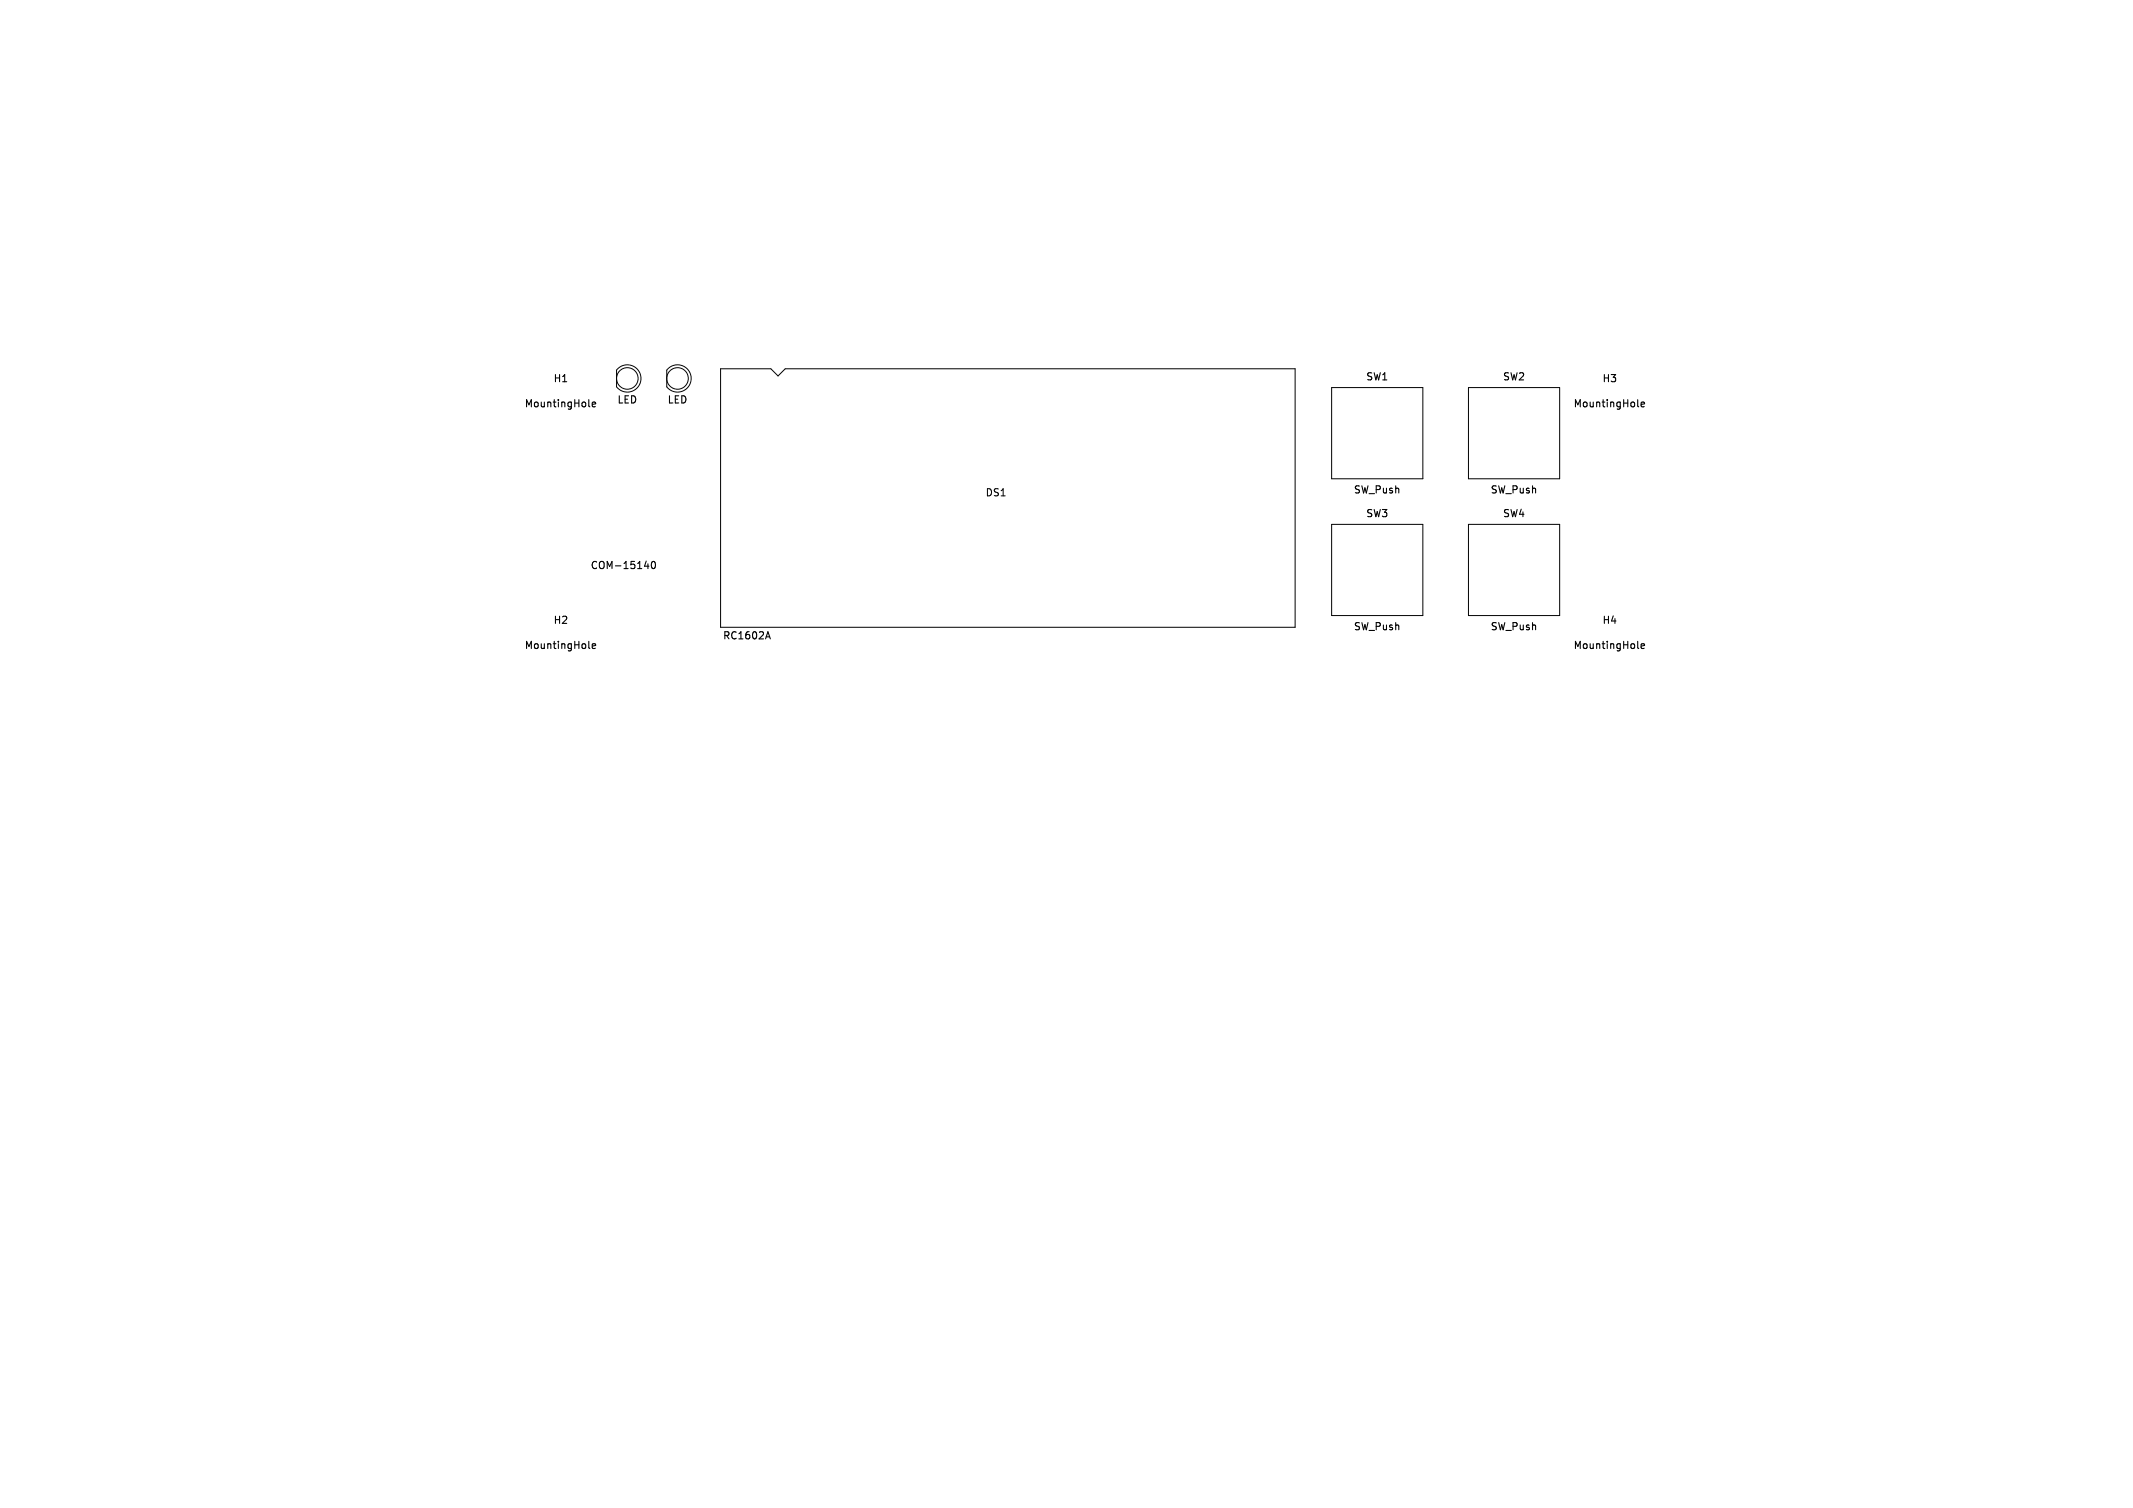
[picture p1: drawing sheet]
<svg xmlns="http://www.w3.org/2000/svg" width="297mm" height="210mm" viewBox="0 0 297 210" stroke-linecap="round" stroke-linejoin="round" font-family="sans-serif">
<defs><g id="words">
<g font-size="1.4">
<text x="77" y="53.4">H1</text>
<text x="190.1" y="53.2">SW1</text>
<text x="209.2" y="53.2">SW2</text>
<text x="223" y="53.4">H3</text>
<text x="73" y="56.9">MountingHole</text>
<text x="85.9" y="56.4">LED</text>
<text x="92.9" y="56.4">LED</text>
<text x="219" y="56.9">MountingHole</text>
<text x="137.2" y="69.2">DS1</text>
<text x="188.4" y="68.9">SW_Push</text>
<text x="207.5" y="68.9">SW_Push</text>
<text x="190.1" y="72.2">SW3</text>
<text x="209.2" y="72.2">SW4</text>
<text x="82.1" y="79.5">COM-15140</text>
<text x="77" y="87.1">H2</text>
<text x="100.6" y="89.2">RC1602A</text>
<text x="188.4" y="88">SW_Push</text>
<text x="207.5" y="88">SW_Push</text>
<text x="223" y="87.1">H4</text>
<text x="73" y="90.6">MountingHole</text>
<text x="219" y="90.6">MountingHole</text>
</g>
</g></defs>
<g fill="none" stroke="#000" stroke-width=".15">
<path d="M82 55.7v.8l.1 .2M82.5 56.3l.4-.1v-.2h-.3l-.1 .1v.5h.4M228 55.7v.8l.2 .2M228.5 56.3l.5-.1-.1-.2h-.2l-.2 .1 .1 .5h.3M89.7 78.9h.7M90.2 78.5v.7M90.8 78.3l.1-.1a.53 .53 0 0 1 .4 .5 .53 .53 0 0 1-.4 .5l-.1-.1-.1-.3zM82 89.3v.9l.1 .1M82.5 90l.4-.1v-.2l-.3-.1-.1 .2v.5h.4M106.7 88.7h.5M106.9 88l.4 1M228 89.3v.9l.2 .1"/>
<path d="M228.5 90l.5-.1-.1-.2-.2-.1-.2 .2 .1 .5h.3"/>
</g>
<g fill="none" stroke="#000" stroke-width=".14">
<path d="M86.1 51.3a1.9 1.9 0 0 1 2.7 .2 1.9 1.9 0 0 1-.2 2.7 1.9 1.9 0 0 1-2.8-.3v-2.4zM93 51.3a1.9 1.9 0 0 1 2.8 .2 1.9 1.9 0 0 1-.3 2.7 1.9 1.9 0 0 1-2.7-.3v-2.4zM100.3 51.4h7l1 1 1-1h71v36h-80zM185.4 54h12.7v12.7h-12.7zM204.5 54h12.7v12.7h-12.7zM185.4 73h12.7v12.7h-12.7zM204.5 73h12.7v12.7h-12.7z"/>
<circle cx="87.4" cy="52.7" r="1.5"/>
<circle cx="94.3" cy="52.7" r="1.5"/>
</g>
<use href="#words"/>
</svg>
